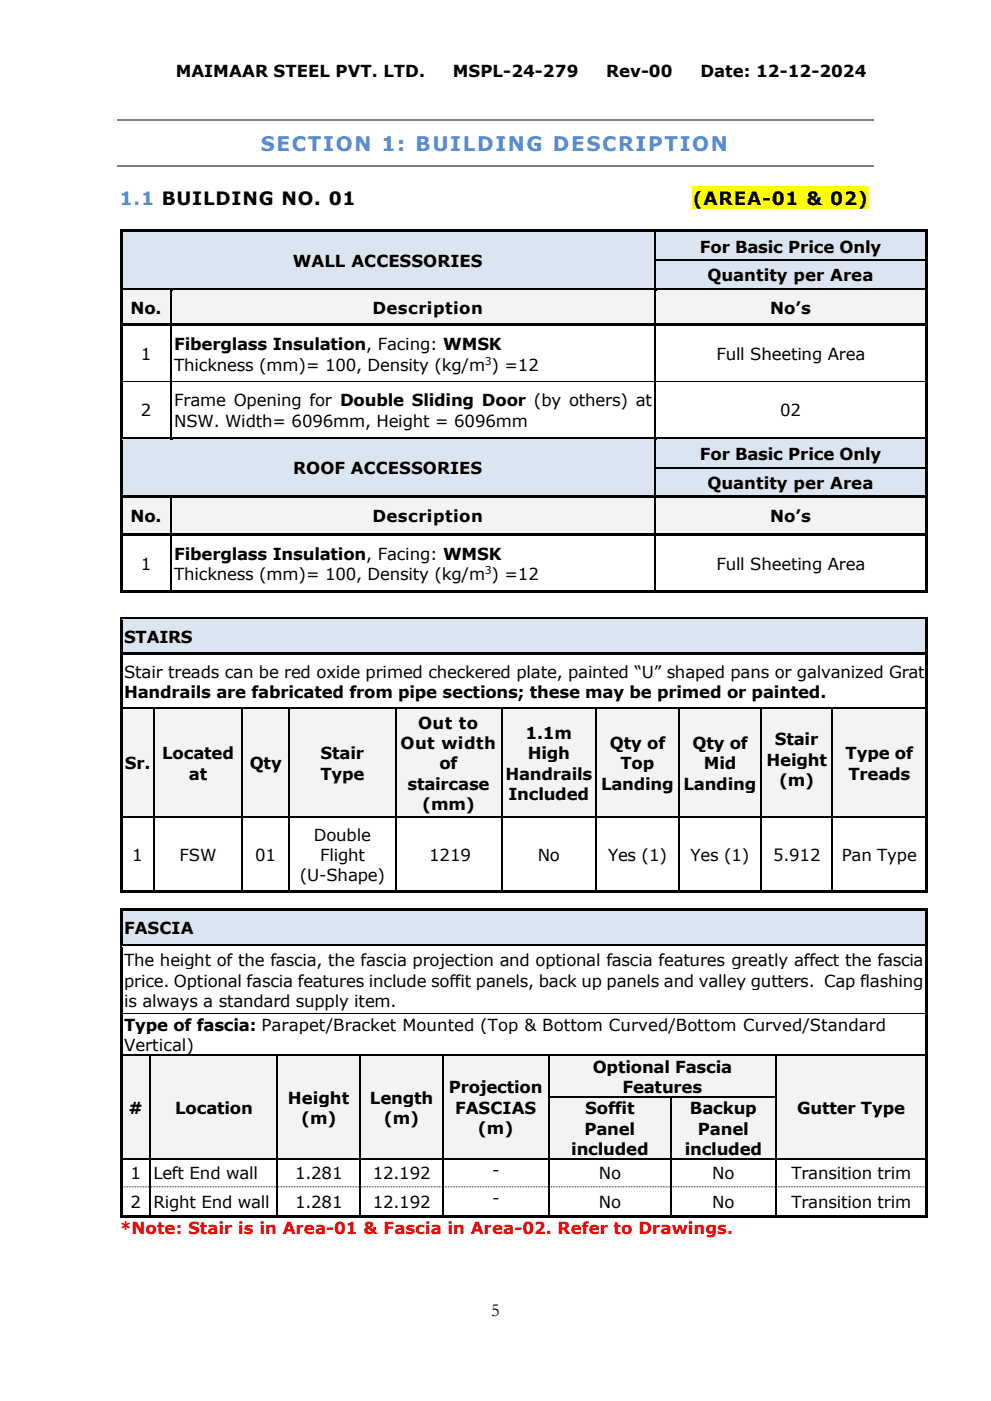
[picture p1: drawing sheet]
<svg xmlns="http://www.w3.org/2000/svg" width="210mm" height="297mm" viewBox="0 0 210 297" stroke-linecap="round" stroke-linejoin="round" font-family="sans-serif">
<defs><g id="words">
<text font-size="4.2" fill="#548dd4" x="55.3" y="32.1">SECTION 1: BUILDING DESCRIPTION</text>
<text font-size="3.9" fill="#548dd4" x="25.4" y="43.4">1.1 BUILDING NO. 01</text>
<g font-size="3.9">
<text x="146.8" y="43.4">(AREA-01 &amp; 02)</text>
<text x="104.1" y="278.9">5</text>
</g>
<g font-size="3.5">
<text x="37.3" y="16.3">MAIMAAR STEEL PVT. LTD.</text>
<text x="96" y="16.3">MSPL-24-279</text>
<text x="128.5" y="16.3">Rev-00</text>
<text x="148.5" y="16.3">Date: 12-12-2024</text>
<text x="148.4" y="53.6">For Basic Price Only</text>
<text x="62.1" y="56.5">WALL ACCESSORIES</text>
<text x="149.9" y="59.6">Quantity per Area</text>
<text x="27.7" y="66.5">No.</text>
<text x="78.9" y="66.5">Description</text>
<text x="163.2" y="66.5">No’s</text>
<text x="29.9" y="76.4">1</text>
<text x="36.9" y="74.3">Fiberglass Insulation, Facing: WMSK</text>
<text x="151.8" y="76.4">Full Sheeting Area</text>
<text x="36.9" y="78.5">Thickness (mm)= 100, Density (kg/m ) =12</text>
<text x="29.9" y="88.3">2</text>
<text x="36.9" y="86.1">Frame Opening for Double Sliding Door (by others) at</text>
<text x="165.4" y="88.3">02</text>
<text x="36.9" y="90.4">NSW. Width= 6096mm, Height = 6096mm</text>
<text x="62.2" y="100.6">ROOF ACCESSORIES</text>
<text x="148.4" y="97.6">For Basic Price Only</text>
<text x="149.9" y="103.6">Quantity per Area</text>
<text x="27.7" y="110.7">No.</text>
<text x="78.9" y="110.7">Description</text>
<text x="163.2" y="110.7">No’s</text>
<text x="36.9" y="118.6">Fiberglass Insulation, Facing: WMSK</text>
<text x="29.9" y="120.8">1</text>
<text x="36.9" y="122.9">Thickness (mm)= 100, Density (kg/m ) =12</text>
<text x="151.8" y="120.8">Full Sheeting Area</text>
<text x="26.3" y="136.2">STAIRS</text>
<text x="26.3" y="143.6">Stair treads can be red oxide primed checkered plate, painted “U” shaped pans or galvanized Grating.</text>
<text x="26.3" y="147.9">Handrails are fabricated from pipe sections; these may be primed or painted.</text>
<text x="88.6" y="154.5">Out to</text>
<text x="34.4" y="160.9">Located</text>
<text x="68" y="160.9">Stair</text>
<text x="84.9" y="158.8">Out width</text>
<text x="111.4" y="156.6">1.1m</text>
<text x="111.9" y="160.9">High</text>
<text x="129.3" y="158.8">Qty of</text>
<text x="146.8" y="158.8">Qty of</text>
<text x="164.2" y="158">Stair</text>
<text x="179.2" y="160.9">Type of</text>
<text x="26.5" y="163.1">Sr.</text>
<text x="40.1" y="165.2">at</text>
<text x="52.9" y="163.1">Qty</text>
<text x="67.9" y="165.2">Type</text>
<text x="86.4" y="167.3">staircase</text>
<text x="93.2" y="163.1">of</text>
<text x="107.1" y="165.2">Handrails</text>
<text x="127.4" y="167.3">Landing</text>
<text x="131.5" y="163.1">Top</text>
<text x="144.9" y="167.3">Landing</text>
<text x="149.2" y="163.1">Mid</text>
<text x="162.5" y="162.3">Height</text>
<text x="165.1" y="166.6">(m)</text>
<text x="179.8" y="165.2">Treads</text>
<text x="89.5" y="171.6">(mm)</text>
<text x="107.8" y="169.5">Included</text>
<text x="66.5" y="178.2">Double</text>
<text x="28" y="182.5">1</text>
<text x="38.1" y="182.5">FSW</text>
<text x="54.1" y="182.5">01</text>
<text x="67.8" y="182.5">Flight</text>
<text x="91" y="182.5">1219</text>
<text x="114" y="182.5">No</text>
<text x="128.9" y="182.5">Yes (1)</text>
<text x="146.4" y="182.5">Yes (1)</text>
<text x="163.9" y="182.5">5.912</text>
<text x="178.4" y="182.5">Pan Type</text>
<text x="63.6" y="186.8">(U-Shape)</text>
<text x="26.3" y="198">FASCIA</text>
<text x="26.3" y="204.8">The height of the fascia, the fascia projection and optional fascia features greatly affect the fascia</text>
<text x="26.3" y="209.1">price. Optional fascia features include soffit panels, back up panels and valley gutters. Cap flashing</text>
<text x="26.3" y="213.4">is always a standard supply item.</text>
<text x="26.3" y="218.5">Type of fascia: Parapet/Bracket Mounted (Top &amp; Bottom Curved/Bottom Curved/Standard</text>
<text x="26.3" y="222.7">Vertical)</text>
<text x="125.6" y="227.3">Optional Fascia</text>
<text x="61" y="233.9">Height</text>
<text x="78.4" y="233.9">Length</text>
<text x="95.1" y="231.7">Projection</text>
<text x="131.9" y="231.6">Features</text>
<text x="27.2" y="236">#</text>
<text x="37.1" y="236">Location</text>
<text x="63.9" y="238.2">(m)</text>
<text x="81.4" y="238.2">(m)</text>
<text x="96.5" y="236">FASCIAS</text>
<text x="124.1" y="236.1">Soffit</text>
<text x="146.3" y="236.1">Backup</text>
<text x="169" y="236">Gutter Type</text>
<text x="101.3" y="240.3">(m)</text>
<text x="121.1" y="244.7">included</text>
<text x="123.9" y="240.4">Panel</text>
<text x="145.1" y="244.7">included</text>
<text x="147.9" y="240.4">Panel</text>
<text x="27.7" y="250">1</text>
<text x="32.5" y="250">Left End wall</text>
<text x="62.5" y="250">1.281</text>
<text x="79" y="250">12.192</text>
<text x="104.3" y="249.3">-</text>
<text x="126.9" y="250">No</text>
<text x="151" y="250">No</text>
<text x="167.8" y="250">Transition trim</text>
<text x="27.7" y="255.9">2</text>
<text x="32.5" y="255.9">Right End wall</text>
<text x="62.5" y="255.9">1.281</text>
<text x="79" y="255.9">12.192</text>
<text x="104.3" y="255.2">-</text>
<text x="126.9" y="255.9">No</text>
<text x="151" y="255.9">No</text>
<text x="167.8" y="255.9">Transition trim</text>
</g>
<text font-size="3.5" fill="#f00" x="25.4" y="261.5">*Note: Stair is in Area-01 &amp; Fascia in Area-02. Refer to Drawings.</text>
<g font-size="2.3">
<text x="102.8" y="77.3">3</text>
<text x="102.8" y="121.7">3</text>
</g>
</g></defs>
<path d="M24.9 25.5h160.3M24.9 35.2h160.3" fill="none" stroke="#808080" stroke-width=".25"/>
<path d="M146.8 39.5h37.4v4.7h-37.4z" fill-rule="evenodd" fill="#ff0"/>
<g fill="#dbe5f1">
<path d="M26 131.3h170.1v6.9h-170.1z" fill-rule="evenodd"/>
<path d="M26.3 132.6h169.4v4.3h-169.4z" fill-rule="evenodd"/>
</g>
<g fill="#000">
<path d="M25.4 130.8h.5v.6h-.5z" fill-rule="evenodd"/>
<path d="M25.4 130.8h.5v.5h-.5z" fill-rule="evenodd"/>
<path d="M25.4 131.4h.5v6.8h-.5z" fill-rule="evenodd"/>
<path d="M25.4 138.2h.5v.6h-.5z" fill-rule="evenodd"/>
<path d="M25.9 130.8h170.2v.5h-170.2z" fill-rule="evenodd"/>
<path d="M25.9 138.2h170.2v.5h-170.2z" fill-rule="evenodd"/>
<path d="M196.1 130.8h.5v.6h-.5z" fill-rule="evenodd"/>
<path d="M196.1 130.8h.5v.5h-.5z" fill-rule="evenodd"/>
<path d="M196.1 131.4h.5v6.8h-.5z" fill-rule="evenodd"/>
<path d="M196.1 138.2h.5v.6h-.5z" fill-rule="evenodd"/>
<path d="M25.4 138.8h.5v11.1h-.5z" fill-rule="evenodd"/>
<path d="M196.1 138.8h.5v11.1h-.5z" fill-rule="evenodd"/>
</g>
<path d="M25.9 131.4h170.2" fill="none" stroke="#dbe5f1" stroke-width=".21"/>
<g fill="#f3f3f3">
<path d="M26 150.1h6.5v23h-6.5z" fill-rule="evenodd"/>
<path d="M26.3 159.5h5.7v4.3h-5.7z" fill-rule="evenodd"/>
<path d="M32.8 150.1h18.4v23h-18.4z" fill-rule="evenodd"/>
<path d="M33.3 157.4h17.4v4.3h-17.4z" fill-rule="evenodd"/>
<path d="M33.3 161.7h17.4v4.2h-17.4z" fill-rule="evenodd"/>
<path d="M51.4 150.1h9.8v23h-9.8z" fill-rule="evenodd"/>
<path d="M52 159.5h8.7v4.3h-8.7z" fill-rule="evenodd"/>
<path d="M61.4 150.1h22.3v23h-22.3z" fill-rule="evenodd"/>
<path d="M62 157.4h21.2v4.3h-21.2z" fill-rule="evenodd"/>
<path d="M62 161.7h21.2v4.2h-21.2z" fill-rule="evenodd"/>
<path d="M84 150.1h22.2v23h-22.2z" fill-rule="evenodd"/>
<path d="M84.5 150.9h21.2v4.3h-21.2z" fill-rule="evenodd"/>
<path d="M84.5 155.2h21.2v4.3h-21.2z" fill-rule="evenodd"/>
<path d="M84.5 159.5h21.2v4.3h-21.2z" fill-rule="evenodd"/>
<path d="M84.5 163.8h21.2v4.3h-21.2z" fill-rule="evenodd"/>
<path d="M84.5 168.1h21.2v4.3h-21.2z" fill-rule="evenodd"/>
<path d="M106.5 150.1h19.7v23h-19.7z" fill-rule="evenodd"/>
<path d="M107 153.1h18.7v4.3h-18.7z" fill-rule="evenodd"/>
<path d="M107 157.4h18.7v4.3h-18.7z" fill-rule="evenodd"/>
<path d="M107 161.7h18.7v4.2h-18.7z" fill-rule="evenodd"/>
<path d="M107 165.9h18.7v4.3h-18.7z" fill-rule="evenodd"/>
<path d="M126.5 150.1h17.2v23h-17.2z" fill-rule="evenodd"/>
<path d="M127 155.2h16.2v4.3h-16.2z" fill-rule="evenodd"/>
<path d="M127 159.5h16.2v4.3h-16.2z" fill-rule="evenodd"/>
<path d="M127 163.8h16.2v4.3h-16.2z" fill-rule="evenodd"/>
<path d="M144 150.1h17.2v23h-17.2z" fill-rule="evenodd"/>
<path d="M144.5 150.9h16.2v4.3h-16.2z" fill-rule="evenodd"/>
<path d="M144.5 155.2h16.2v4.3h-16.2z" fill-rule="evenodd"/>
<path d="M144.5 159.5h16.2v4.3h-16.2z" fill-rule="evenodd"/>
<path d="M144.5 163.8h16.2v4.3h-16.2z" fill-rule="evenodd"/>
<path d="M144.5 168.1h16.2v4.3h-16.2z" fill-rule="evenodd"/>
<path d="M161.5 150.1h14.7v23h-14.7z" fill-rule="evenodd"/>
<path d="M162 150.1h13.7v4.3h-13.7z" fill-rule="evenodd"/>
<path d="M162 154.4h13.7v4.3h-13.7z" fill-rule="evenodd"/>
<path d="M162 158.7h13.7v4.3h-13.7z" fill-rule="evenodd"/>
<path d="M162 163h13.7v4.3h-13.7z" fill-rule="evenodd"/>
<path d="M176.5 150.1h19.6v23h-19.6z" fill-rule="evenodd"/>
<path d="M177 157.4h18.8v4.3h-18.8z" fill-rule="evenodd"/>
<path d="M177 161.7h18.8v4.2h-18.8z" fill-rule="evenodd"/>
</g>
<g fill="#000">
<path d="M25.4 149.9h.5v.2h-.5z" fill-rule="evenodd"/>
<path d="M32.5 149.9h.3v.2h-.3z" fill-rule="evenodd"/>
<path d="M51.2 149.9h.2v.2h-.2z" fill-rule="evenodd"/>
<path d="M61.2 149.9h.2v.2h-.2z" fill-rule="evenodd"/>
<path d="M83.7 149.9h.3v.2h-.3z" fill-rule="evenodd"/>
<path d="M106.2 149.9h.3v.2h-.3z" fill-rule="evenodd"/>
<path d="M126.2 149.9h.3v.2h-.3z" fill-rule="evenodd"/>
<path d="M143.7 149.9h.3v.2h-.3z" fill-rule="evenodd"/>
<path d="M161.2 149.9h.3v.2h-.3z" fill-rule="evenodd"/>
<path d="M176.2 149.9h.3v.2h-.3z" fill-rule="evenodd"/>
<path d="M196.1 149.9h.5v.2h-.5z" fill-rule="evenodd"/>
<path d="M25.4 150.1h.5v23h-.5z" fill-rule="evenodd"/>
<path d="M25.4 173.1h.5v.3h-.5z" fill-rule="evenodd"/>
<path d="M32.5 173.1h.3v.3h-.3z" fill-rule="evenodd"/>
<path d="M51.2 173.1h.2v.3h-.2z" fill-rule="evenodd"/>
<path d="M61.2 173.1h.2v.3h-.2z" fill-rule="evenodd"/>
<path d="M83.7 173.1h.3v.3h-.3z" fill-rule="evenodd"/>
<path d="M106.2 173.1h.3v.3h-.3z" fill-rule="evenodd"/>
<path d="M126.2 173.1h.3v.3h-.3z" fill-rule="evenodd"/>
<path d="M143.7 173.1h.3v.3h-.3z" fill-rule="evenodd"/>
<path d="M161.2 173.1h.3v.3h-.3z" fill-rule="evenodd"/>
<path d="M176.2 173.1h.3v.3h-.3z" fill-rule="evenodd"/>
<path d="M196.1 150.1h.5v23h-.5z" fill-rule="evenodd"/>
<path d="M196.1 173.1h.5v.3h-.5z" fill-rule="evenodd"/>
<path d="M25.4 173.4h.5v15.3h-.5z" fill-rule="evenodd"/>
<path d="M25.4 188.7h.5v.6h-.5z" fill-rule="evenodd"/>
<path d="M25.4 188.7h.5v.6h-.5z" fill-rule="evenodd"/>
<path d="M25.9 188.7h6.6v.6h-6.6z" fill-rule="evenodd"/>
<path d="M32.5 188.7h.5v.6h-.5z" fill-rule="evenodd"/>
<path d="M33 188.7h18.2v.6h-18.2z" fill-rule="evenodd"/>
<path d="M51.2 188.7h.5v.6h-.5z" fill-rule="evenodd"/>
<path d="M51.7 188.7h9.5v.6h-9.5z" fill-rule="evenodd"/>
<path d="M61.2 188.7h.5v.6h-.5z" fill-rule="evenodd"/>
<path d="M61.7 188.7h22v.6h-22z" fill-rule="evenodd"/>
<path d="M83.7 188.7h.5v.6h-.5z" fill-rule="evenodd"/>
<path d="M84.2 188.7h22v.6h-22z" fill-rule="evenodd"/>
<path d="M106.2 188.7h.5v.6h-.5z" fill-rule="evenodd"/>
<path d="M106.7 188.7h19.5v.6h-19.5z" fill-rule="evenodd"/>
<path d="M126.2 188.7h.5v.6h-.5z" fill-rule="evenodd"/>
<path d="M126.7 188.7h17v.6h-17z" fill-rule="evenodd"/>
<path d="M143.7 188.7h.6v.6h-.6z" fill-rule="evenodd"/>
<path d="M144.3 188.7h16.9v.6h-16.9z" fill-rule="evenodd"/>
<path d="M161.2 188.7h.5v.6h-.5z" fill-rule="evenodd"/>
<path d="M161.7 188.7h14.5v.6h-14.5z" fill-rule="evenodd"/>
<path d="M176.2 188.7h.5v.6h-.5z" fill-rule="evenodd"/>
<path d="M176.7 188.7h19.4v.6h-19.4z" fill-rule="evenodd"/>
<path d="M196.1 173.4h.5v15.3h-.5z" fill-rule="evenodd"/>
<path d="M196.1 188.7h.5v.6h-.5z" fill-rule="evenodd"/>
<path d="M196.1 188.7h.5v.6h-.5z" fill-rule="evenodd"/>
</g>
<g fill="none" stroke="#000" stroke-width=".25">
<path d="M25.9 150h6.6M32.6 150.1v23M32.8 150h18.4M51.3 150.1v23M51.4 150h9.8M61.3 150.1v23M61.4 150h22.3M83.8 150.1v23M84 150h22.2M106.3 150.1v23M106.5 150h19.7M126.3 150.1v23"/>
<path d="M126.5 150h17.2M143.9 150.1v23M144 150h17.2M161.4 150.1v23M161.5 150h14.7M176.4 150.1v23M176.5 150h19.6M25.9 173.3h6.6M32.6 173.4v15.3M32.8 173.3h18.4M51.3 173.4v15.3M51.4 173.3h9.8"/>
<path d="M61.3 173.4v15.3M61.4 173.3h22.3M83.8 173.4v15.3M84 173.3h22.2M106.3 173.4v15.3M106.5 173.3h19.7M126.3 173.4v15.3M126.5 173.3h17.2M143.9 173.4v15.3M144 173.3h17.2M161.4 173.4v15.3M161.5 173.3h14.7"/>
<path d="M176.4 173.4v15.3M176.5 173.3h19.6"/>
</g>
<g fill="#dbe5f1">
<path d="M26 49.2h112.7v11.8h-112.7z" fill-rule="evenodd"/>
<path d="M26.3 53h111.9v4.3h-111.9z" fill-rule="evenodd"/>
<path d="M139 49.2h57.1v5.8h-57.1z" fill-rule="evenodd"/>
<path d="M139.5 50h56.2v4.3h-56.2z" fill-rule="evenodd"/>
</g>
<g fill="#000">
<path d="M25.4 48.7h.5v.5h-.5z" fill-rule="evenodd"/>
<path d="M25.4 48.7h.5v.5h-.5z" fill-rule="evenodd"/>
<path d="M25.9 48.7h112.8v.5h-112.8z" fill-rule="evenodd"/>
</g>
<path d="M25.9 49.2h112.8" fill="none" stroke="#dbe5f1" stroke-width=".21"/>
<path d="M139 49.2h.2z" fill-rule="evenodd" fill="#dbe5f1"/>
<g fill="#000">
<path d="M25.4 49.2h.5v5.8h-.5z" fill-rule="evenodd"/>
<path d="M138.7 49.2h.3z" fill-rule="evenodd"/>
<path d="M138.7 48.7h.5v.5h-.5z" fill-rule="evenodd"/>
<path d="M139.2 48.7h56.9v.5h-56.9z" fill-rule="evenodd"/>
<path d="M196.1 48.7h.5v.5h-.5z" fill-rule="evenodd"/>
<path d="M196.1 48.7h.5v.5h-.5z" fill-rule="evenodd"/>
<path d="M196.1 49.2h.5v5.8h-.5z" fill-rule="evenodd"/>
</g>
<path d="M139.2 49.2h56.9" fill="none" stroke="#dbe5f1" stroke-width=".21"/>
<path d="M138.8 49.2v5.8" fill="none" stroke="#000" stroke-width=".25"/>
<g fill="#dbe5f1">
<path d="M139 55.3h57.1v5.7h-57.1z" fill-rule="evenodd"/>
<path d="M139.5 56h56.2v4.3h-56.2z" fill-rule="evenodd"/>
</g>
<g fill="#000">
<path d="M25.4 55h.5v.3h-.5z" fill-rule="evenodd"/>
<path d="M138.7 55h.3v.3h-.3z" fill-rule="evenodd"/>
<path d="M196.1 55h.5v.3h-.5z" fill-rule="evenodd"/>
<path d="M25.4 55.3h.5v5.7h-.5z" fill-rule="evenodd"/>
<path d="M196.1 55.3h.5v5.7h-.5z" fill-rule="evenodd"/>
</g>
<path d="M138.8 55.3v5.7M139 55.2h57.1" fill="none" stroke="#000" stroke-width=".25"/>
<g fill="#f3f3f3">
<path d="M26 61.6h10.2v7h-10.2z" fill-rule="evenodd"/>
<path d="M26.3 62.9h9.4v4.3h-9.4z" fill-rule="evenodd"/>
<path d="M36.4 61.6h102.3v7h-102.3z" fill-rule="evenodd"/>
<path d="M36.9 62.9h101.3v4.3h-101.3z" fill-rule="evenodd"/>
<path d="M139 61.6h57.1v7h-57.1z" fill-rule="evenodd"/>
<path d="M139.5 62.9h56.2v4.3h-56.2z" fill-rule="evenodd"/>
</g>
<g fill="#000">
<path d="M25.4 61h.5v.6h-.5z" fill-rule="evenodd"/>
<path d="M25.9 61h10.3v.5h-10.3z" fill-rule="evenodd"/>
</g>
<path d="M25.9 61.5h10.3" fill="none" stroke="#f3f3f3" stroke-width=".21"/>
<path d="M36.5 61.5l.2 .1z" fill-rule="evenodd" fill="#f3f3f3"/>
<g fill="#000">
<path d="M36.2 61.5l.3 .1z" fill-rule="evenodd"/>
<path d="M36.2 61h.5v.5h-.5z" fill-rule="evenodd"/>
<path d="M36.7 61h102v.5h-102z" fill-rule="evenodd"/>
</g>
<path d="M36.7 61.5h102" fill="none" stroke="#f3f3f3" stroke-width=".21"/>
<path d="M139 61.5l.2 .1z" fill-rule="evenodd" fill="#f3f3f3"/>
<g fill="#000">
<path d="M25.4 61.6h.5v7h-.5z" fill-rule="evenodd"/>
<path d="M25.4 68.6h.5v.5h-.5z" fill-rule="evenodd"/>
<path d="M25.9 68.6h10.3v.5h-10.3z" fill-rule="evenodd"/>
<path d="M36.2 69.1h.3z" fill-rule="evenodd"/>
<path d="M36.2 68.6h.5v.5h-.5z" fill-rule="evenodd"/>
<path d="M36.7 68.6h102v.5h-102z" fill-rule="evenodd"/>
<path d="M138.7 61.5l.3 .1z" fill-rule="evenodd"/>
<path d="M138.7 61h.5v.5h-.5z" fill-rule="evenodd"/>
<path d="M138.7 69.1h.3z" fill-rule="evenodd"/>
<path d="M138.7 68.6h.5v.5h-.5z" fill-rule="evenodd"/>
<path d="M139.2 61h56.9v.5h-56.9z" fill-rule="evenodd"/>
<path d="M139.2 68.6h56.9v.5h-56.9z" fill-rule="evenodd"/>
<path d="M196.1 61h.5v.6h-.5z" fill-rule="evenodd"/>
<path d="M196.1 61.6h.5v7h-.5z" fill-rule="evenodd"/>
<path d="M196.1 68.6h.5v.5h-.5z" fill-rule="evenodd"/>
<path d="M25.4 69.1h.5v11.7h-.5z" fill-rule="evenodd"/>
<path d="M25.4 80.8h.5v.2h-.5z" fill-rule="evenodd"/>
<path d="M25.4 81h.5v11.7h-.5z" fill-rule="evenodd"/>
<path d="M36.2 80.8h.3v.2h-.3z" fill-rule="evenodd"/>
<path d="M138.7 80.8h.3v.2h-.3z" fill-rule="evenodd"/>
<path d="M196.1 69.1h.5v11.7h-.5z" fill-rule="evenodd"/>
<path d="M196.1 80.8h.5v.2h-.5z" fill-rule="evenodd"/>
<path d="M196.1 81h.5v11.7h-.5z" fill-rule="evenodd"/>
</g>
<path d="M139.2 61.5h56.9" fill="none" stroke="#f3f3f3" stroke-width=".21"/>
<path d="M36.3 61.6v7M36.3 69.1v11.7M138.8 61.6v7M138.8 69.1v11.7M36.3 81v11.7M138.8 81v11.7" fill="none" stroke="#000" stroke-width=".25"/>
<path d="M25.9 80.9h10.3M36.5 80.9h102.2M139 80.9h57.1" fill="none" stroke="#000" stroke-width=".21"/>
<g fill="#dbe5f1">
<path d="M26 93.3h112.7v11.7h-112.7z" fill-rule="evenodd"/>
<path d="M26.3 97h111.9v4.3h-111.9z" fill-rule="evenodd"/>
<path d="M139 93.3h57.1v5.8h-57.1z" fill-rule="evenodd"/>
<path d="M139.5 94h56.2v4.3h-56.2z" fill-rule="evenodd"/>
</g>
<g fill="#000">
<path d="M25.4 92.7h.5v.6h-.5z" fill-rule="evenodd"/>
<path d="M25.9 92.7h10.3v.5h-10.3z" fill-rule="evenodd"/>
</g>
<path d="M25.9 93.2h10.3" fill="none" stroke="#dbe5f1" stroke-width=".21"/>
<path d="M36.2 93.2l.5 .1z" fill-rule="evenodd" fill="#dbe5f1"/>
<g fill="#000">
<path d="M36.2 92.7h.5v.5h-.5z" fill-rule="evenodd"/>
<path d="M36.7 92.7h102v.5h-102z" fill-rule="evenodd"/>
</g>
<path d="M36.7 93.2h102" fill="none" stroke="#dbe5f1" stroke-width=".21"/>
<path d="M139 93.2l.2 .1z" fill-rule="evenodd" fill="#dbe5f1"/>
<g fill="#000">
<path d="M25.4 93.3h.5v5.8h-.5z" fill-rule="evenodd"/>
<path d="M138.7 93.2l.3 .1z" fill-rule="evenodd"/>
<path d="M138.7 92.7h.5v.5h-.5z" fill-rule="evenodd"/>
<path d="M139.2 92.7h56.9v.5h-56.9z" fill-rule="evenodd"/>
<path d="M196.1 92.7h.5v.6h-.5z" fill-rule="evenodd"/>
<path d="M196.1 93.3h.5v5.8h-.5z" fill-rule="evenodd"/>
</g>
<path d="M139.2 93.2h56.9" fill="none" stroke="#dbe5f1" stroke-width=".21"/>
<path d="M138.8 93.3v5.8" fill="none" stroke="#000" stroke-width=".25"/>
<g fill="#dbe5f1">
<path d="M139 99.3h57.1v5.7h-57.1z" fill-rule="evenodd"/>
<path d="M139.5 100.1h56.2v4.2h-56.2z" fill-rule="evenodd"/>
</g>
<g fill="#000">
<path d="M25.4 99.1h.5v.2h-.5z" fill-rule="evenodd"/>
<path d="M138.7 99.1h.3v.2h-.3z" fill-rule="evenodd"/>
<path d="M196.1 99.1h.5v.2h-.5z" fill-rule="evenodd"/>
<path d="M25.4 99.3h.5v5.7h-.5z" fill-rule="evenodd"/>
<path d="M196.1 99.3h.5v5.7h-.5z" fill-rule="evenodd"/>
</g>
<path d="M138.8 99.3v5.7M139 99.2h57.1" fill="none" stroke="#000" stroke-width=".25"/>
<g fill="#f3f3f3">
<path d="M26 105.6h10.2v7.4h-10.2z" fill-rule="evenodd"/>
<path d="M26.3 107.2h9.4v4.3h-9.4z" fill-rule="evenodd"/>
<path d="M36.4 105.6h102.3v7.4h-102.3z" fill-rule="evenodd"/>
<path d="M36.9 107.2h101.3v4.3h-101.3z" fill-rule="evenodd"/>
<path d="M139 105.6h57.1v7.4h-57.1z" fill-rule="evenodd"/>
<path d="M139.5 107.2h56.2v4.3h-56.2z" fill-rule="evenodd"/>
</g>
<g fill="#000">
<path d="M25.4 105h.5v.6h-.5z" fill-rule="evenodd"/>
<path d="M25.9 105h10.3v.6h-10.3z" fill-rule="evenodd"/>
</g>
<path d="M25.9 105.6h10.3" fill="none" stroke="#f3f3f3" stroke-width=".21"/>
<path d="M36.5 105.6h.2z" fill-rule="evenodd" fill="#f3f3f3"/>
<g fill="#000">
<path d="M36.2 105.6h.3z" fill-rule="evenodd"/>
<path d="M36.2 105h.5v.6h-.5z" fill-rule="evenodd"/>
<path d="M36.7 105h102v.6h-102z" fill-rule="evenodd"/>
</g>
<path d="M36.7 105.6h102" fill="none" stroke="#f3f3f3" stroke-width=".21"/>
<path d="M139 105.6h.2z" fill-rule="evenodd" fill="#f3f3f3"/>
<g fill="#000">
<path d="M25.4 105.6h.5v7.4h-.5z" fill-rule="evenodd"/>
<path d="M25.4 113h.5v.6h-.5z" fill-rule="evenodd"/>
<path d="M25.9 113h10.3v.6h-10.3z" fill-rule="evenodd"/>
<path d="M36.2 113.6h.3z" fill-rule="evenodd"/>
<path d="M36.2 113h.5v.6h-.5z" fill-rule="evenodd"/>
<path d="M36.7 113h102v.6h-102z" fill-rule="evenodd"/>
<path d="M138.7 105.6h.3z" fill-rule="evenodd"/>
<path d="M138.7 105h.5v.6h-.5z" fill-rule="evenodd"/>
<path d="M138.7 113.6h.3z" fill-rule="evenodd"/>
<path d="M138.7 113h.5v.6h-.5z" fill-rule="evenodd"/>
<path d="M139.2 105h56.9v.6h-56.9z" fill-rule="evenodd"/>
<path d="M139.2 113h56.9v.6h-56.9z" fill-rule="evenodd"/>
<path d="M196.1 105h.5v.6h-.5z" fill-rule="evenodd"/>
<path d="M196.1 105.6h.5v7.4h-.5z" fill-rule="evenodd"/>
<path d="M196.1 113h.5v.6h-.5z" fill-rule="evenodd"/>
<path d="M25.4 113.6h.5v11.5h-.5z" fill-rule="evenodd"/>
<path d="M25.4 125.1h.5v.5h-.5z" fill-rule="evenodd"/>
<path d="M25.4 125.1h.5v.5h-.5z" fill-rule="evenodd"/>
<path d="M25.9 125.1h10.3v.5h-10.3z" fill-rule="evenodd"/>
<path d="M36.2 125.1h.5v.5h-.5z" fill-rule="evenodd"/>
<path d="M36.7 125.1h102v.5h-102z" fill-rule="evenodd"/>
<path d="M138.7 125.1h.5v.5h-.5z" fill-rule="evenodd"/>
<path d="M139.2 125.1h56.9v.5h-56.9z" fill-rule="evenodd"/>
<path d="M196.1 113.6h.5v11.5h-.5z" fill-rule="evenodd"/>
<path d="M196.1 125.1h.5v.5h-.5z" fill-rule="evenodd"/>
<path d="M196.1 125.1h.5v.5h-.5z" fill-rule="evenodd"/>
</g>
<path d="M139.2 105.6h56.9" fill="none" stroke="#f3f3f3" stroke-width=".21"/>
<path d="M36.3 105.6v7.4M36.3 113.6v11.5M138.8 105.6v7.4M138.8 113.6v11.5" fill="none" stroke="#000" stroke-width=".25"/>
<g fill="#dbe5f1">
<path d="M26 193.1h170.1v7h-170.1z" fill-rule="evenodd"/>
<path d="M26.3 194.5h169.4v4.3h-169.4z" fill-rule="evenodd"/>
</g>
<g fill="#000">
<path d="M25.4 192.6h.5v.5h-.5z" fill-rule="evenodd"/>
<path d="M25.4 192.6h.5v.5h-.5z" fill-rule="evenodd"/>
<path d="M25.9 192.6h170.2v.5h-170.2z" fill-rule="evenodd"/>
<path d="M196.1 192.6h.5v.5h-.5z" fill-rule="evenodd"/>
<path d="M196.1 192.6h.5v.5h-.5z" fill-rule="evenodd"/>
<path d="M25.4 193.1h.5v7h-.5z" fill-rule="evenodd"/>
<path d="M196.1 193.1h.5v7h-.5z" fill-rule="evenodd"/>
</g>
<path d="M25.9 193.1h170.2" fill="none" stroke="#dbe5f1" stroke-width=".21"/>
<g fill="#fff">
<path d="M26 200.6h170.1v14.1h-170.1z" fill-rule="evenodd"/>
<path d="M26.3 201.2h169.4v4.4h-169.4z" fill-rule="evenodd"/>
<path d="M26.3 205.6h169.4v4.2h-169.4z" fill-rule="evenodd"/>
<path d="M26.3 209.8h169.4v4.3h-169.4z" fill-rule="evenodd"/>
</g>
<g fill="#000">
<path d="M25.4 200.1h.5v.6h-.5z" fill-rule="evenodd"/>
<path d="M25.9 200.1h170.2v.5h-170.2z" fill-rule="evenodd"/>
</g>
<path d="M25.9 200.6l170.2 .1z" fill-rule="evenodd" fill="#fff"/>
<g fill="#000">
<path d="M25.4 200.7h.5v14h-.5z" fill-rule="evenodd"/>
<path d="M196.1 200.1h.5v.6h-.5z" fill-rule="evenodd"/>
<path d="M196.1 200.7h.5v14h-.5z" fill-rule="evenodd"/>
</g>
<g fill="#fff">
<path d="M26 214.9h170.1v8.6h-170.1z" fill-rule="evenodd"/>
<path d="M26.3 214.9h169.4v4.3h-169.4z" fill-rule="evenodd"/>
<path d="M26.3 219.2h169.4v4.3h-169.4z" fill-rule="evenodd"/>
</g>
<g fill="#000">
<path d="M25.4 214.7h.5v.2h-.5z" fill-rule="evenodd"/>
<path d="M196.1 214.7h.5v.2h-.5z" fill-rule="evenodd"/>
<path d="M25.4 214.9h.5v8.6h-.5z" fill-rule="evenodd"/>
<path d="M196.1 214.9h.5v8.6h-.5z" fill-rule="evenodd"/>
</g>
<path d="M25.9 214.8h170.2" fill="none" stroke="#000" stroke-width=".21"/>
<g fill="#f3f3f3">
<path d="M26 223.8h5.8v21.6h-5.8z" fill-rule="evenodd"/>
<path d="M26.3 232.4h5v4.3h-5z" fill-rule="evenodd"/>
<path d="M32 223.8h26.7v21.6h-26.7z" fill-rule="evenodd"/>
<path d="M32.5 232.4h25.7v4.3h-25.7z" fill-rule="evenodd"/>
<path d="M58.9 223.8h17.3v21.6h-17.3z" fill-rule="evenodd"/>
<path d="M59.4 230.3h16.3v4.3h-16.3z" fill-rule="evenodd"/>
<path d="M59.4 234.6h16.3v4.3h-16.3z" fill-rule="evenodd"/>
<path d="M76.4 223.8h17.3v21.6h-17.3z" fill-rule="evenodd"/>
<path d="M77 230.3h16.2v4.3h-16.2z" fill-rule="evenodd"/>
<path d="M77 234.6h16.2v4.3h-16.2z" fill-rule="evenodd"/>
<path d="M94 223.8h22.2v21.6h-22.2z" fill-rule="evenodd"/>
<path d="M94.5 228.2h21.2v4.2h-21.2z" fill-rule="evenodd"/>
<path d="M94.5 232.4h21.2v4.3h-21.2z" fill-rule="evenodd"/>
<path d="M94.5 236.7h21.2v4.3h-21.2z" fill-rule="evenodd"/>
<path d="M116.4 223.8h47.9v8.5h-47.9z" fill-rule="evenodd"/>
<path d="M117 223.8h46.8v4.2h-46.8z" fill-rule="evenodd"/>
<path d="M117 228h46.8v4.3h-46.8z" fill-rule="evenodd"/>
<path d="M164.6 223.8h31.5v21.6h-31.5z" fill-rule="evenodd"/>
<path d="M165.1 232.4h30.7v4.3h-30.7z" fill-rule="evenodd"/>
</g>
<g fill="#000">
<path d="M25.4 223.5h.5v.2h-.5z" fill-rule="evenodd"/>
<path d="M25.4 223.7h.5v8.6h-.5z" fill-rule="evenodd"/>
<path d="M31.8 223.5h.2v.2h-.2z" fill-rule="evenodd"/>
<path d="M58.7 223.5h.2v.2h-.2z" fill-rule="evenodd"/>
<path d="M76.2 223.5h.3v.2h-.3z" fill-rule="evenodd"/>
<path d="M93.7 223.5h.3v.2h-.3z" fill-rule="evenodd"/>
<path d="M116.2 223.5h.3v.2h-.3z" fill-rule="evenodd"/>
<path d="M164.3 223.5h.3v.2h-.3z" fill-rule="evenodd"/>
<path d="M196.1 223.5h.5v.2h-.5z" fill-rule="evenodd"/>
<path d="M196.1 223.7h.5v8.6h-.5z" fill-rule="evenodd"/>
</g>
<g fill="none" stroke="#000" stroke-width=".25">
<path d="M25.9 223.6h5.9M31.9 223.7v8.6M32 223.6h26.7M58.8 223.7v8.6M58.9 223.6h17.3M76.3 223.7v8.6M76.5 223.6h17.2M93.8 223.7v8.6M94 223.6h22.2M116.4 223.7v8.6M116.5 223.6h47.8M164.5 223.7v8.6"/>
<path d="M164.6 223.6h31.5"/>
</g>
<g fill="#f3f3f3">
<path d="M116.4 232.6h25.7v12.8h-25.7z" fill-rule="evenodd"/>
<path d="M117 232.6h24.6v4.3h-24.6z" fill-rule="evenodd"/>
<path d="M117 236.9h24.6v4.3h-24.6z" fill-rule="evenodd"/>
<path d="M117 241.2h24.6v4.2h-24.6z" fill-rule="evenodd"/>
<path d="M142.3 232.6h22v12.8h-22z" fill-rule="evenodd"/>
<path d="M142.9 232.6h20.9v4.3h-20.9z" fill-rule="evenodd"/>
<path d="M142.9 236.9h20.9v4.3h-20.9z" fill-rule="evenodd"/>
<path d="M142.9 241.2h20.9v4.2h-20.9z" fill-rule="evenodd"/>
</g>
<g fill="#000">
<path d="M25.4 232.3h.5v.3h-.5z" fill-rule="evenodd"/>
<path d="M31.8 232.3h.2v.3h-.2z" fill-rule="evenodd"/>
<path d="M58.7 232.3h.2v.3h-.2z" fill-rule="evenodd"/>
<path d="M76.2 232.3h.3v.3h-.3z" fill-rule="evenodd"/>
<path d="M93.7 232.3h.3v.3h-.3z" fill-rule="evenodd"/>
<path d="M116.2 232.3h.3v.3h-.3z" fill-rule="evenodd"/>
<path d="M142.1 232.3h.2v.3h-.2z" fill-rule="evenodd"/>
<path d="M164.3 232.3h.3v.3h-.3z" fill-rule="evenodd"/>
<path d="M196.1 232.3h.5v.3h-.5z" fill-rule="evenodd"/>
<path d="M25.4 232.6h.5v12.8h-.5z" fill-rule="evenodd"/>
<path d="M25.4 245.4h.5v.3h-.5z" fill-rule="evenodd"/>
<path d="M25.4 245.7h.5v5.8h-.5z" fill-rule="evenodd"/>
<path d="M25.4 251.5h.5v.1h-.5z" fill-rule="evenodd"/>
<path d="M25.4 251.6h.5v5.9h-.5z" fill-rule="evenodd"/>
<path d="M25.4 257.5h.5v.5h-.5z" fill-rule="evenodd"/>
<path d="M25.4 257.5h.5v.5h-.5z" fill-rule="evenodd"/>
<path d="M25.9 257.5h5.9v.5h-5.9z" fill-rule="evenodd"/>
<path d="M31.8 245.4h.2v.3h-.2z" fill-rule="evenodd"/>
<path d="M31.8 251.5h.2v.1h-.2z" fill-rule="evenodd"/>
<path d="M31.8 257.5h.5v.5h-.5z" fill-rule="evenodd"/>
<path d="M32.3 257.5h26.4v.5h-26.4z" fill-rule="evenodd"/>
<path d="M58.7 245.4h.2v.3h-.2z" fill-rule="evenodd"/>
<path d="M58.7 251.5h.2v.1h-.2z" fill-rule="evenodd"/>
<path d="M58.7 257.5h.5v.5h-.5z" fill-rule="evenodd"/>
<path d="M59.2 257.5h17v.5h-17z" fill-rule="evenodd"/>
<path d="M76.2 245.4h.3v.3h-.3z" fill-rule="evenodd"/>
<path d="M76.2 251.5h.3v.1h-.3z" fill-rule="evenodd"/>
<path d="M76.2 257.5h.5v.5h-.5z" fill-rule="evenodd"/>
<path d="M76.7 257.5h17v.5h-17z" fill-rule="evenodd"/>
<path d="M93.7 245.4h.3v.3h-.3z" fill-rule="evenodd"/>
<path d="M93.7 251.5h.3v.1h-.3z" fill-rule="evenodd"/>
<path d="M93.7 257.5h.5v.5h-.5z" fill-rule="evenodd"/>
<path d="M94.2 257.5h22v.5h-22z" fill-rule="evenodd"/>
<path d="M116.2 245.4h.3v.3h-.3z" fill-rule="evenodd"/>
<path d="M116.2 251.5h.3v.1h-.3z" fill-rule="evenodd"/>
<path d="M116.2 257.5h.5v.5h-.5z" fill-rule="evenodd"/>
<path d="M116.7 257.5h25.4v.5h-25.4z" fill-rule="evenodd"/>
<path d="M142.1 245.4h.2v.3h-.2z" fill-rule="evenodd"/>
<path d="M142.1 251.5h.2v.1h-.2z" fill-rule="evenodd"/>
<path d="M142.1 257.5h.5v.5h-.5z" fill-rule="evenodd"/>
<path d="M142.6 257.5h21.7v.5h-21.7z" fill-rule="evenodd"/>
<path d="M164.3 245.4h.3v.3h-.3z" fill-rule="evenodd"/>
<path d="M164.3 251.5h.3v.1h-.3z" fill-rule="evenodd"/>
<path d="M164.3 257.5h.5v.5h-.5z" fill-rule="evenodd"/>
<path d="M164.8 257.5h31.3v.5h-31.3z" fill-rule="evenodd"/>
<path d="M196.1 232.6h.5v12.8h-.5z" fill-rule="evenodd"/>
<path d="M196.1 245.4h.5v.3h-.5z" fill-rule="evenodd"/>
<path d="M196.1 245.7h.5v5.8h-.5z" fill-rule="evenodd"/>
<path d="M196.1 251.5h.5v.1h-.5z" fill-rule="evenodd"/>
<path d="M196.1 251.6h.5v5.9h-.5z" fill-rule="evenodd"/>
<path d="M196.1 257.5h.5v.5h-.5z" fill-rule="evenodd"/>
<path d="M196.1 257.5h.5v.5h-.5z" fill-rule="evenodd"/>
</g>
<g fill="none" stroke="#000" stroke-width=".25">
<path d="M31.9 232.6v12.8M58.8 232.6v12.8M76.3 232.6v12.8M93.8 232.6v12.8M116.4 232.6v12.8M116.5 232.4h25.6M142.2 232.6v12.8M142.3 232.4h22M164.5 232.6v12.8M25.9 245.6h5.9M31.9 245.7v5.8M31.9 251.6v5.9"/>
<path d="M32 245.6h26.7M58.8 245.7v5.8M58.8 251.6v5.9M58.9 245.6h17.3M76.3 245.7v5.8M76.3 251.6v5.9M76.5 245.6h17.2M93.8 245.7v5.8M93.8 251.6v5.9M94 245.6h22.2M116.4 245.7v5.8M116.4 251.6v5.9"/>
<path d="M116.5 245.6h25.6M142.2 245.7v5.8M142.2 251.6v5.9M142.3 245.6h22M164.5 245.7v5.8M164.5 251.6v5.9M164.6 245.6h31.5"/>
</g>
<path d="M25.9 251.5h5.9M32 251.5h26.7M58.9 251.5h17.3M76.5 251.5h17.2M94 251.5h22.2M116.5 251.5h25.6M142.3 251.5h22M164.6 251.5h31.5" fill="none" stroke="#000" stroke-width=".21" stroke-dasharray=".2 .2" stroke-linecap="butt"/>
<use href="#words"/>
</svg>
